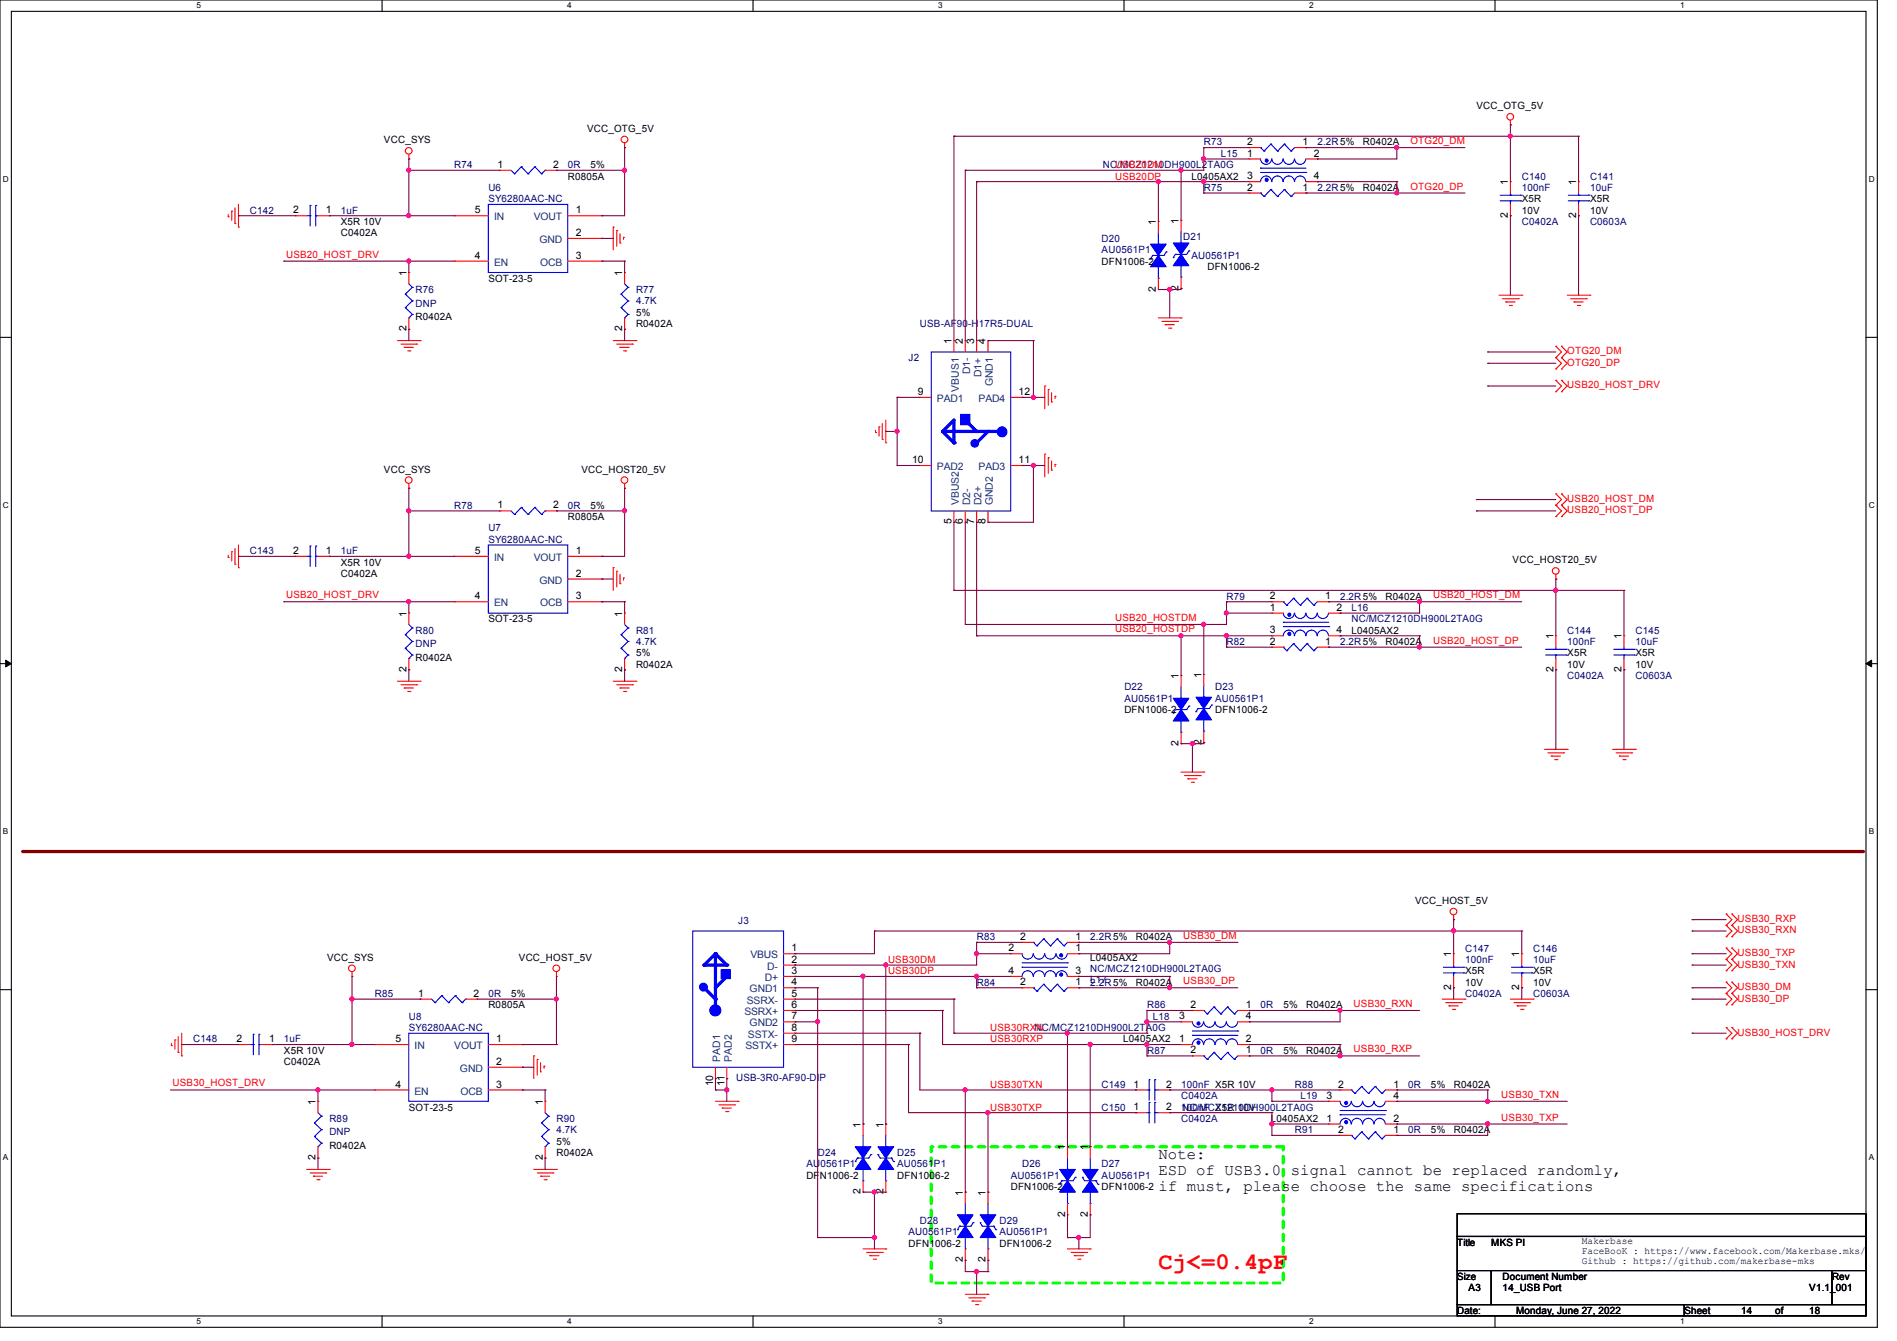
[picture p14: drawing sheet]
<svg xmlns="http://www.w3.org/2000/svg" width="297mm" height="210mm" viewBox="0 0 297 210" stroke-linecap="round" stroke-linejoin="round" font-family="sans-serif">
<defs><g id="words">
<text font-size="3.7" fill="#f00" x="181.4" y="198.8">Cj&lt;=0.4pF</text>
<g font-size="2.5">
<text x="181.4" y="181.5">Note:</text>
<text x="181.4" y="184">ESD of USB3.0 signal cannot be replaced randomly,</text>
<text x="181.4" y="186.4">if must, please choose the same specifications</text>
</g>
<g font-size="1.6">
<text x="231.2" y="17.1">VCC_OTG_5V</text>
<text x="60.1" y="22.4">VCC_SYS</text>
<text x="91.9" y="20.7">VCC_OTG_5V</text>
<text x="195.3" y="22.7">2</text>
<text x="203.9" y="22.7">1</text>
<text x="213.4" y="22.8">R0402A</text>
<text x="77.9" y="26.3">1</text>
<text x="86.6" y="26.3">2</text>
<text x="88.9" y="28.1">R0805A</text>
<text x="92.5" y="26.3">5%</text>
<text x="186.5" y="28.1">L0405AX2</text>
<text x="195.3" y="29.8">2</text>
<text x="195.3" y="24.5">1</text>
<text x="195.3" y="28.1">3</text>
<text x="203.9" y="29.8">1</text>
<text x="205.7" y="24.5">2</text>
<text x="205.7" y="28.1">4</text>
<text x="213.4" y="29.9">R0402A</text>
<text x="236.1" y="29" transform="rotate(-90 236.1 29)">1</text>
<text x="246.8" y="29" transform="rotate(-90 246.8 29)">1</text>
<text x="45.9" y="33.4">2</text>
<text x="51" y="33.4">1</text>
<text x="53.3" y="35.2">X5R 10V</text>
<text x="74.3" y="33.4">5</text>
<text x="90.1" y="33.4">1</text>
<text x="181" y="35.2" transform="rotate(-90 181 35.2)">1</text>
<text x="184.5" y="35" transform="rotate(-90 184.5 35)">1</text>
<text x="236.1" y="34.1" transform="rotate(-90 236.1 34.1)">2</text>
<text x="238.3" y="31.7">X5R</text>
<text x="238.3" y="33.4">10V</text>
<text x="246.8" y="34.1" transform="rotate(-90 246.8 34.1)">2</text>
<text x="248.9" y="31.7">X5R</text>
<text x="248.9" y="33.4">10V</text>
<text x="53.3" y="37">C0402A</text>
<text x="74.3" y="40.5">4</text>
<text x="90.1" y="40.5">3</text>
<text x="90.1" y="37">2</text>
<text x="172.5" y="41.4">DFN1006-2</text>
<text x="63.6" y="43.2" transform="rotate(-90 63.6 43.2)">1</text>
<text x="76.5" y="44.1">SOT-23-5</text>
<text x="97.4" y="43.2" transform="rotate(-90 97.4 43.2)">1</text>
<text x="181" y="45.7" transform="rotate(-90 181 45.7)">2</text>
<text x="184.5" y="45.5" transform="rotate(-90 184.5 45.5)">2</text>
<text x="189" y="42.3">DFN1006-2</text>
<text x="63.6" y="51.9" transform="rotate(-90 63.6 51.9)">2</text>
<text x="65.1" y="50.2">R0402A</text>
<text x="97.4" y="51.9" transform="rotate(-90 97.4 51.9)">2</text>
<text x="99.6" y="51.2">R0402A</text>
<text x="99.6" y="49.4">5%</text>
<text x="149" y="53.9" transform="rotate(-90 149 53.9)">1</text>
<text x="150.7" y="53.9" transform="rotate(-90 150.7 53.9)">2</text>
<text x="152.5" y="53.9" transform="rotate(-90 152.5 53.9)">3</text>
<text x="154.3" y="53.9" transform="rotate(-90 154.3 53.9)">4</text>
<text x="143.7" y="61.8">9</text>
<text x="159.5" y="61.8">12</text>
<text x="60.1" y="74">VCC_SYS</text>
<text x="91" y="74">VCC_HOST20_5V</text>
<text x="142.8" y="72.5">10</text>
<text x="159.5" y="72.5">11</text>
<text x="77.9" y="79.6">1</text>
<text x="86.6" y="79.6">2</text>
<text x="88.9" y="81.4">R0805A</text>
<text x="92.5" y="79.7">5%</text>
<text x="149" y="82.1" transform="rotate(-90 149 82.1)">5</text>
<text x="150.7" y="82.1" transform="rotate(-90 150.7 82.1)">6</text>
<text x="152.5" y="82.1" transform="rotate(-90 152.5 82.1)">7</text>
<text x="154.3" y="82.1" transform="rotate(-90 154.3 82.1)">8</text>
<text x="45.9" y="86.7">2</text>
<text x="51" y="86.7">1</text>
<text x="53.3" y="88.6">X5R 10V</text>
<text x="74.3" y="86.7">5</text>
<text x="90.1" y="86.7">1</text>
<text x="236.8" y="88.2">VCC_HOST20_5V</text>
<text x="53.3" y="90.3">C0402A</text>
<text x="74.3" y="93.9">4</text>
<text x="90.1" y="93.9">3</text>
<text x="90.1" y="90.3">2</text>
<text x="198.8" y="95.6">1</text>
<text x="198.8" y="93.9">2</text>
<text x="207.5" y="93.9">1</text>
<text x="209.3" y="95.6">2</text>
<text x="216.9" y="93.9">R0402A</text>
<text x="63.6" y="96.6" transform="rotate(-90 63.6 96.6)">1</text>
<text x="76.5" y="97.5">SOT-23-5</text>
<text x="97.4" y="96.6" transform="rotate(-90 97.4 96.6)">1</text>
<text x="198.8" y="99.2">3</text>
<text x="198.8" y="101">2</text>
<text x="207.5" y="101">1</text>
<text x="209.3" y="99.2">4</text>
<text x="211.6" y="99.2">L0405AX2</text>
<text x="216.9" y="101">R0402A</text>
<text x="243.2" y="100.1" transform="rotate(-90 243.2 100.1)">1</text>
<text x="253.9" y="100.1" transform="rotate(-90 253.9 100.1)">1</text>
<text x="63.6" y="105.2" transform="rotate(-90 63.6 105.2)">2</text>
<text x="65.1" y="103.5">R0402A</text>
<text x="97.4" y="105.2" transform="rotate(-90 97.4 105.2)">2</text>
<text x="99.6" y="104.6">R0402A</text>
<text x="99.6" y="102.8">5%</text>
<text x="184.5" y="106.3" transform="rotate(-90 184.5 106.3)">1</text>
<text x="188.1" y="106.2" transform="rotate(-90 188.1 106.2)">1</text>
<text x="243.2" y="105.2" transform="rotate(-90 243.2 105.2)">2</text>
<text x="245.4" y="102.8">X5R</text>
<text x="245.4" y="104.6">10V</text>
<text x="253.9" y="105.2" transform="rotate(-90 253.9 105.2)">2</text>
<text x="256" y="102.8">X5R</text>
<text x="256" y="104.6">10V</text>
<text x="176" y="111.7">DFN1006-2</text>
<text x="190.3" y="111.7">DFN1006-2</text>
<text x="184.5" y="116.8" transform="rotate(-90 184.5 116.8)">2</text>
<text x="188.1" y="116.6" transform="rotate(-90 188.1 116.6)">2</text>
<text x="221.5" y="141.6">VCC_HOST_5V</text>
<text x="123.9" y="149">1</text>
<text x="157.9" y="149">2</text>
<text x="159.7" y="147.2">2</text>
<text x="168.4" y="149">1</text>
<text x="168.4" y="147.2">1</text>
<text x="177.8" y="147.2">R0402A</text>
<text x="227.2" y="149.9" transform="rotate(-90 227.2 149.9)">1</text>
<text x="237.9" y="149.9" transform="rotate(-90 237.9 149.9)">1</text>
<text x="51.2" y="150.5">VCC_SYS</text>
<text x="81.2" y="150.5">VCC_HOST_5V</text>
<text x="123.9" y="150.7">2</text>
<text x="123.9" y="152.5">3</text>
<text x="123.9" y="154.3">4</text>
<text x="157.9" y="152.5">4</text>
<text x="159.7" y="154.3">2</text>
<text x="168.4" y="152.5">3</text>
<text x="168.4" y="154.3">1</text>
<text x="170.7" y="150.5">L0405AX2</text>
<text x="177.8" y="154.3">R0402A</text>
<text x="227.2" y="155" transform="rotate(-90 227.2 155)">2</text>
<text x="229.4" y="152.6">X5R</text>
<text x="229.4" y="154.3">10V</text>
<text x="237.9" y="155" transform="rotate(-90 237.9 155)">2</text>
<text x="240" y="152.6">X5R</text>
<text x="240" y="154.3">10V</text>
<text x="65.5" y="156.1">1</text>
<text x="74.1" y="156.1">2</text>
<text x="76.5" y="157.9">R0805A</text>
<text x="80" y="156.1">5%</text>
<text x="123.9" y="156.1">5</text>
<text x="123.9" y="157.9">6</text>
<text x="123.9" y="159.6">7</text>
<text x="123.9" y="161.4">8</text>
<text x="184.6" y="159.6">3</text>
<text x="186.4" y="157.9">2</text>
<text x="195" y="157.9">1</text>
<text x="195" y="159.6">4</text>
<text x="200.9" y="157.9">5%</text>
<text x="204.5" y="157.9">R0402A</text>
<text x="37" y="163.2">2</text>
<text x="42.1" y="163.2">1</text>
<text x="44.5" y="166.8">C0402A</text>
<text x="44.5" y="165">X5R 10V</text>
<text x="61.9" y="163.2">5</text>
<text x="77.7" y="166.8">2</text>
<text x="77.7" y="163.2">1</text>
<text x="123.9" y="163.2">9</text>
<text x="175.9" y="163.2">L0405AX2</text>
<text x="184.6" y="163.2">1</text>
<text x="186.4" y="165">2</text>
<text x="195" y="165">1</text>
<text x="195" y="163.2">2</text>
<text x="200.9" y="165">5%</text>
<text x="204.5" y="165">R0402A</text>
<text x="49.4" y="173" transform="rotate(-90 49.4 173)">1</text>
<text x="61.9" y="170.3">4</text>
<text x="64" y="173.9">SOT-23-5</text>
<text x="77.7" y="170.3">3</text>
<text x="85" y="173" transform="rotate(-90 85 173)">1</text>
<text x="111.6" y="170.1" transform="rotate(-90 111.6 170.1)">10</text>
<text x="113.4" y="170.1" transform="rotate(-90 113.4 170.1)">11</text>
<text x="177.5" y="170.3">1</text>
<text x="177.5" y="173.9">1</text>
<text x="182.6" y="170.3">2</text>
<text x="182.6" y="173.9">2</text>
<text x="207.7" y="172.1">3</text>
<text x="209.5" y="170.3">2</text>
<text x="218.2" y="170.3">1</text>
<text x="218.2" y="172.1">4</text>
<text x="224" y="170.3">5%</text>
<text x="227.6" y="170.3">R0402A</text>
<text x="51.6" y="180">R0402A</text>
<text x="87.1" y="179.2">5%</text>
<text x="134.7" y="176.6" transform="rotate(-90 134.7 176.6)">1</text>
<text x="138.3" y="176.6" transform="rotate(-90 138.3 176.6)">1</text>
<text x="199" y="175.7">L0405AX2</text>
<text x="207.7" y="175.6">1</text>
<text x="209.5" y="177.4">2</text>
<text x="218.2" y="177.4">1</text>
<text x="218.2" y="175.6">2</text>
<text x="224" y="177.5">5%</text>
<text x="227.6" y="177.5">R0402A</text>
<text x="49.4" y="181.7" transform="rotate(-90 49.4 181.7)">2</text>
<text x="85" y="181.7" transform="rotate(-90 85 181.7)">2</text>
<text x="87.1" y="181">R0402A</text>
<text x="126.2" y="184.6">DFN1006-2</text>
<text x="140.5" y="184.6">DFN1006-2</text>
<text x="166.8" y="180.1" transform="rotate(-90 166.8 180.1)">1</text>
<text x="170.3" y="180.1" transform="rotate(-90 170.3 180.1)">1</text>
<text x="134.7" y="187" transform="rotate(-90 134.7 187)">2</text>
<text x="138.3" y="187" transform="rotate(-90 138.3 187)">2</text>
<text x="150.7" y="187.2" transform="rotate(-90 150.7 187.2)">1</text>
<text x="154.3" y="187.2" transform="rotate(-90 154.3 187.2)">1</text>
<text x="158.3" y="186.4">DFN1006-2</text>
<text x="166.8" y="190.6" transform="rotate(-90 166.8 190.6)">2</text>
<text x="170.3" y="190.6" transform="rotate(-90 170.3 190.6)">2</text>
<text x="172.5" y="186.4">DFN1006-2</text>
<text x="142.2" y="195.2">DFN1006-2</text>
<text x="150.7" y="197.7" transform="rotate(-90 150.7 197.7)">2</text>
<text x="154.3" y="197.7" transform="rotate(-90 154.3 197.7)">2</text>
<text x="156.5" y="195.2">DFN1006-2</text>
<text x="228.1" y="195.1">Title</text>
<text x="233.5" y="195.1">MKS PI</text>
<text x="247.7" y="194.9">Makerbase</text>
<text x="247.7" y="196.4">FaceBooK : https://www.facebook.com/Makerbase.mks/</text>
<text x="247.7" y="198">Github : https://github.com/makerbase-mks</text>
<text x="228.1" y="200.4">Size</text>
<text x="229.9" y="202.2">A3</text>
<text x="235.3" y="200.4">Document Number</text>
<text x="235.3" y="202.2">14_USB Port</text>
<text x="283.3" y="202.2">V1.1_001</text>
<text x="286.8" y="200.4">Rev</text>
<text x="228.1" y="205.7">Date:</text>
<text x="237.4" y="205.7">Monday, June 27, 2022</text>
<text x="263.7" y="205.7">Sheet</text>
<text x="272.6" y="205.7">14</text>
<text x="277.9" y="205.7">of</text>
<text x="283.3" y="205.7">18</text>
</g>
<g font-size="1.6" fill="#000080">
<text x="188.5" y="22.8">R73</text>
<text x="206.3" y="22.8">2.2R5%</text>
<text x="71.1" y="26.3">R74</text>
<text x="76.5" y="29.9">U6</text>
<text x="88.9" y="26.3">0R</text>
<text x="172.6" y="26.3">NC/MCZ1210DH900L2TA0G</text>
<text x="188.5" y="29.9">R75</text>
<text x="191.1" y="24.6">L15</text>
<text x="206.3" y="29.9">2.2R5%</text>
<text x="238.3" y="28.1">C140</text>
<text x="238.3" y="29.9">100nF</text>
<text x="248.9" y="28.1">C141</text>
<text x="248.9" y="29.9">10uF</text>
<text x="39.1" y="33.4">C142</text>
<text x="53.3" y="33.4">1uF</text>
<text x="76.5" y="31.7">SY6280AAC-NC</text>
<text x="238.3" y="35.2">C0402A</text>
<text x="248.9" y="35.2">C0603A</text>
<text x="172.5" y="37.9">D20</text>
<text x="172.5" y="39.7">AU0561P1</text>
<text x="185.3" y="37.5">D21</text>
<text x="186.5" y="40.6">AU0561P1</text>
<text x="65.1" y="45.9">R76</text>
<text x="99.6" y="45.9">R77</text>
<text x="99.6" y="47.7">4.7K</text>
<text x="65.1" y="48">DNP</text>
<text x="144" y="51.2">USB-AF90-H17R5-DUAL</text>
<text x="142.2" y="56.6">J2</text>
<text x="71.1" y="79.7">R78</text>
<text x="76.5" y="83.2">U7</text>
<text x="88.9" y="79.7">0R</text>
<text x="39.1" y="86.8">C143</text>
<text x="53.3" y="86.8">1uF</text>
<text x="76.5" y="85">SY6280AAC-NC</text>
<text x="192" y="93.9">R79</text>
<text x="209.8" y="93.9">2.2R5%</text>
<text x="211.6" y="95.7">L16</text>
<text x="65.1" y="99.2">R80</text>
<text x="65.1" y="101.3">DNP</text>
<text x="99.6" y="99.2">R81</text>
<text x="99.6" y="101">4.7K</text>
<text x="192" y="101">R82</text>
<text x="209.8" y="101">2.2R5%</text>
<text x="211.6" y="97.5">NC/MCZ1210DH900L2TA0G</text>
<text x="245.4" y="99.2">C144</text>
<text x="245.4" y="101">100nF</text>
<text x="256" y="99.2">C145</text>
<text x="256" y="101">10uF</text>
<text x="245.4" y="106.3">C0402A</text>
<text x="256" y="106.3">C0603A</text>
<text x="176" y="108.1">D22</text>
<text x="176" y="109.9">AU0561P1</text>
<text x="190.3" y="108.1">D23</text>
<text x="190.3" y="109.9">AU0561P1</text>
<text x="115.6" y="144.7">J3</text>
<text x="152.9" y="147.2">R83</text>
<text x="170.7" y="147.2">2.2R5%</text>
<text x="229.4" y="149">C147</text>
<text x="240" y="149">C146</text>
<text x="152.9" y="154.3">R84</text>
<text x="170.7" y="154">L17</text>
<text x="170.7" y="152.2">NC/MCZ1210DH900L2TA0G</text>
<text x="170.7" y="154.3">2.2R5%</text>
<text x="229.4" y="150.8">100nF</text>
<text x="240" y="150.8">10uF</text>
<text x="58.7" y="156.1">R85</text>
<text x="64" y="159.7">U8</text>
<text x="64" y="161.5">SY6280AAC-NC</text>
<text x="76.5" y="156.1">0R</text>
<text x="162" y="161.5">NC/MCZ1210DH900L2TA0G</text>
<text x="179.6" y="157.9">R86</text>
<text x="180.5" y="159.7">L18</text>
<text x="197.4" y="157.9">0R</text>
<text x="229.4" y="156.1">C0402A</text>
<text x="240" y="156.1">C0603A</text>
<text x="30.2" y="163.2">C148</text>
<text x="44.5" y="163.2">1uF</text>
<text x="179.6" y="165">R87</text>
<text x="197.4" y="165">0R</text>
<text x="115.2" y="169.3">USB-3R0-AF90-DIP</text>
<text x="172.5" y="170.3">C149</text>
<text x="172.5" y="173.9">C150</text>
<text x="184.9" y="170.3">100nF X5R 10V</text>
<text x="184.9" y="172.1">C0402A</text>
<text x="184.9" y="173.9">100nF X5R 10V</text>
<text x="185.1" y="173.9">NC/MCZ1210DH900L2TA0G</text>
<text x="202.7" y="170.3">R88</text>
<text x="203.6" y="172.1">L19</text>
<text x="220.5" y="170.3">0R</text>
<text x="51.6" y="175.7">R89</text>
<text x="51.6" y="177.8">DNP</text>
<text x="87.1" y="175.7">R90</text>
<text x="87.1" y="177.5">4.7K</text>
<text x="184.9" y="175.7">C0402A</text>
<text x="202.7" y="177.5">R91</text>
<text x="220.5" y="177.5">0R</text>
<text x="126.2" y="182.8">AU0561P1</text>
<text x="128" y="181">D24</text>
<text x="140.5" y="181">D25</text>
<text x="140.5" y="182.8">AU0561P1</text>
<text x="158.3" y="184.6">AU0561P1</text>
<text x="160" y="182.8">D26</text>
<text x="172.5" y="182.8">D27</text>
<text x="172.5" y="184.6">AU0561P1</text>
<text x="144" y="191.7">D28</text>
<text x="156.5" y="191.7">D29</text>
<text x="142.2" y="193.5">AU0561P1</text>
<text x="156.5" y="193.5">AU0561P1</text>
</g>
<g font-size="1.6" fill="#f00">
<text x="220.8" y="22.6">OTG20_DM</text>
<text x="174.6" y="28.1">USB20DP</text>
<text x="174.6" y="26.3">USB20DM</text>
<text x="220.8" y="29.7">OTG20_DP</text>
<text x="44.8" y="40.3">USB20_HOST_DRV</text>
<text x="245.4" y="57.3">OTG20_DP</text>
<text x="245.4" y="55.5">OTG20_DM</text>
<text x="245.4" y="60.8">USB20_HOST_DRV</text>
<text x="245.4" y="80.4">USB20_HOST_DP</text>
<text x="245.4" y="78.6">USB20_HOST_DM</text>
<text x="44.8" y="93.7">USB20_HOST_DRV</text>
<text x="224.4" y="93.7">USB20_HOST_DM</text>
<text x="174.6" y="97.2">USB20_HOSTDM</text>
<text x="174.6" y="99">USB20_HOSTDP</text>
<text x="224.4" y="100.8">USB20_HOST_DP</text>
<text x="185.3" y="147">USB30_DM</text>
<text x="272.1" y="149.7">USB30_TXP</text>
<text x="272.1" y="144.4">USB30_RXP</text>
<text x="272.1" y="146.2">USB30_RXN</text>
<text x="139" y="152.6">USB30DP</text>
<text x="139" y="150.8">USB30DM</text>
<text x="185.3" y="154.1">USB30_DP</text>
<text x="272.1" y="155.1">USB30_DM</text>
<text x="272.1" y="151.5">USB30_TXN</text>
<text x="155" y="161.5">USB30RXN</text>
<text x="211.9" y="157.7">USB30_RXN</text>
<text x="272.1" y="156.8">USB30_DP</text>
<text x="155" y="163.2">USB30RXP</text>
<text x="211.9" y="164.8">USB30_RXP</text>
<text x="272.1" y="162.2">USB30_HOST_DRV</text>
<text x="27" y="170.1">USB30_HOST_DRV</text>
<text x="155" y="173.9">USB30TXP</text>
<text x="155" y="170.3">USB30TXN</text>
<text x="235" y="171.9">USB30_TXN</text>
<text x="235" y="175.5">USB30_TXP</text>
</g>
<g font-size="1.6" fill="#004080">
<text x="77.3" y="34.5">IN</text>
<text x="83.6" y="34.5">VOUT</text>
<text x="77.3" y="41.6">EN</text>
<text x="84.5" y="38.1">GND</text>
<text x="84.5" y="41.6">OCB</text>
<text x="151.9" y="58.6" transform="rotate(-90 151.9 58.6)">D1-</text>
<text x="153.7" y="59" transform="rotate(-90 153.7 59)">D1+</text>
<text x="146.7" y="63">PAD1</text>
<text x="150.1" y="61.4" transform="rotate(-90 150.1 61.4)">VBUS1</text>
<text x="153.2" y="63">PAD4</text>
<text x="155.4" y="60.5" transform="rotate(-90 155.4 60.5)">GND1</text>
<text x="146.7" y="73.6">PAD2</text>
<text x="153.2" y="73.6">PAD3</text>
<text x="150.1" y="79.1" transform="rotate(-90 150.1 79.1)">VBUS2</text>
<text x="151.9" y="79.1" transform="rotate(-90 151.9 79.1)">D2-</text>
<text x="153.7" y="79.1" transform="rotate(-90 153.7 79.1)">D2+</text>
<text x="155.4" y="79.1" transform="rotate(-90 155.4 79.1)">GND2</text>
<text x="77.3" y="87.8">IN</text>
<text x="83.6" y="87.8">VOUT</text>
<text x="77.3" y="95">EN</text>
<text x="84.5" y="91.4">GND</text>
<text x="84.5" y="95">OCB</text>
<text x="117.4" y="155.4">GND1</text>
<text x="117.5" y="150.1">VBUS</text>
<text x="119.7" y="153.6">D+</text>
<text x="120.1" y="151.9">D-</text>
<text x="116.6" y="159">SSRX+</text>
<text x="116.9" y="157.2">SSRX-</text>
<text x="117.4" y="160.7">GND2</text>
<text x="64.9" y="164.3">IN</text>
<text x="71.1" y="164.3">VOUT</text>
<text x="72" y="167.9">GND</text>
<text x="112.8" y="166.2" transform="rotate(-90 112.8 166.2)">PAD1</text>
<text x="114.6" y="166.2" transform="rotate(-90 114.6 166.2)">PAD2</text>
<text x="116.7" y="164.3">SSTX+</text>
<text x="117.1" y="162.5">SSTX-</text>
<text x="64.9" y="171.4">EN</text>
<text x="72.1" y="171.4">OCB</text>
</g>
<g font-size="1.3">
<text x="30.8" y="1.3">5</text>
<text x="88.8" y="1.3">4</text>
<text x="146.9" y="1.3">3</text>
<text x="205" y="1.3">2</text>
<text x="263.1" y="1.3">1</text>
<text x=".5" y="28.4">D</text>
<text x="292.6" y="28.4">D</text>
<text x=".5" y="79.5">C</text>
<text x="292.6" y="79.5">C</text>
<text x=".5" y="130.6">B</text>
<text x="292.6" y="130.6">B</text>
<text x=".5" y="181.7">A</text>
<text x="292.6" y="181.7">A</text>
<text x="30.8" y="207.4">5</text>
<text x="88.8" y="207.4">4</text>
<text x="146.9" y="207.4">3</text>
<text x="205" y="207.4">2</text>
<text x="263.1" y="207.4">1</text>
</g>
</g></defs>
<path d="M0 0h293.9v207.9h-293.9zM1.8 1.8h290.3v204.3h-290.3z" fill="none" stroke="#000" stroke-width=".17"/>
<g fill="#fff">
<path d="M30.8 .2h.7v1.4h-.7z"/>
<path d="M30.8 206.2h.7v1.4h-.7z"/>
</g>
<path d="M59.8 0v1.8M59.8 206.1v1.8" fill="none" stroke="#000" stroke-width=".17"/>
<g fill="#fff">
<path d="M88.8 .2h.7v1.4h-.7z"/>
<path d="M88.8 206.2h.7v1.4h-.7z"/>
</g>
<path d="M117.9 0v1.8M117.9 206.1v1.8" fill="none" stroke="#000" stroke-width=".17"/>
<g fill="#fff">
<path d="M146.9 .2h.7v1.4h-.7z"/>
<path d="M146.9 206.2h.7v1.4h-.7z"/>
</g>
<path d="M176 0v1.8M176 206.1v1.8" fill="none" stroke="#000" stroke-width=".17"/>
<g fill="#fff">
<path d="M205 .2h.7v1.4h-.7z"/>
<path d="M205 206.2h.7v1.4h-.7z"/>
</g>
<path d="M234.1 0v1.8M234.1 206.1v1.8" fill="none" stroke="#000" stroke-width=".17"/>
<g fill="#fff">
<path d="M263.1 .2h.6v1.4h-.6z"/>
<path d="M263.1 206.2h.6v1.4h-.6z"/>
<path d="M.5 27.3h.9v1.4h-.9z"/>
<path d="M292.6 27.3h.9v1.4h-.9z"/>
<path d="M.5 78.4h.9v1.4h-.9z"/>
<path d="M292.6 78.4h.9v1.4h-.9z"/>
</g>
<path d="M0 52.8h1.8M292.1 52.8h1.8" fill="none" stroke="#000" stroke-width=".17"/>
<g fill="#fff">
<path d="M.5 129.5h.8v1.4h-.8z"/>
<path d="M292.6 129.5h.8v1.4h-.8z"/>
</g>
<path d="M0 103.9h1.8M292.1 103.9h1.8" fill="none" stroke="#000" stroke-width=".17"/>
<path d="M.9 103.4l.9 .5-.9 .5zM292.1 103.9l.9-.5v1z" fill="#000" stroke="#000" stroke-width=".16"/>
<g fill="#fff">
<path d="M.5 180.5h.8v1.4h-.8z"/>
<path d="M292.6 180.5h.8v1.4h-.8z"/>
</g>
<path d="M0 155h1.8M292.1 155h1.8" fill="none" stroke="#000" stroke-width=".17"/>
<path d="M3.6 133.3h288" fill="none" stroke="#800000" stroke-width=".51"/>
<circle cx="291.6" cy="133.3" r=".25" fill="#800000"/>
<path d="M145.8 179.6h55.1v21.3h-55.1z" fill="none" stroke="#0f0" stroke-width=".51" stroke-dasharray="1 1"/>
<g fill="none" stroke="#f00" stroke-width=".17">
<path d="M236.5 19.6h.1M236.5 18.8v.8M35.7 34h.1M35.7 33.6v.4M36.3 33.1h.1M36.3 33.1v1.4M36.8 35h.1M36.8 32.6v2.4M37.3 35.6h.1M37.3 32v3.6M46.2 33.8h.1M46.2 33.8h1.8"/>
<path d="M49.8 33.8h1.8M51.6 33.8h.1M64 24.9h.1M64 24.2v.7M71.1 33.8h.1M71.1 33.8h5.4M78.2 26.7h.1M78.2 26.7h1.8M85.3 26.7h1.8M87.1 26.7h.1M88.9 33.8h5.3M88.9 37.3h5.3"/>
<path d="M94.2 37.3h.1M94.2 33.8h.1M96 35.6h.1M96 35.6v3.5M96.6 36.1h.1M96.6 36.1v2.5M97.1 38.1h.1M97.1 36.6v1.5M97.6 37.2h.1M97.6 37.2v.3M97.8 23.1h.1M97.8 22.4v.7"/>
<path d="M181.4 34.7h.1M181.4 34.7v1.7M184.9 34.5h.1M184.9 34.5v1.8M195.6 30.2h.1M195.6 24.9h.1M195.6 28.4h.1M195.6 23.1h.1M195.6 30.2h1.8M195.6 24.9h1.8M195.6 28.4h1.8M195.6 23.1h1.8"/>
<path d="M202.7 30.2h1.8M202.7 23.1h1.8M204.5 30.2h.1M204.5 23.1h.1M204.5 24.9h1.7M204.5 28.4h1.7M206.2 24.9h.1M206.2 28.4h.1M236.5 28.4h.1M236.5 33.8h.1M236.5 28.4v1.8M236.5 32v1.8"/>
<path d="M247.1 28.4h.1M247.1 33.8h.1M247.1 28.4v1.8M247.1 32v1.8M62.2 53.3h3.6M62.8 53.9h2.4M63.3 54.4h.1M63.3 54.4h1.4M63.8 54.9h.4M64 42.7h.1M64 51.6h.1M64 42.7v1.7"/>
<path d="M64 49.8v1.8M64.2 54.9h.1M65.2 53.9h.1M65.8 53.3h.1M71.1 40.9h.1M71.1 40.9h5.4M88.9 40.9h5.3M94.2 40.9h.1M96 53.3h3.6M96.6 53.9h2.4M97.1 54.4h.1M97.1 54.4h1.4"/>
<path d="M97.6 54.9h.4M98 54.9h.1M99 53.9h.1M99.6 53.3h.1M181.4 45.3h.1M181.4 49.8h3.5M181.4 43.6v1.7M181.9 50.3h2.5M182.4 50.8h.1M182.4 50.8h1.5M183 51.4h.3M183.3 51.4h.1"/>
<path d="M184.4 50.3h.1M184.9 49.8h.1M184.9 45.2h.1M184.9 43.4v1.8M234.7 46.2h3.6M235.2 46.8h2.5M235.8 47.3h.1M235.8 47.3h1.4M236.3 47.8h.3M236.6 47.8h.1M237.7 46.8h.1M238.3 46.2h.1"/>
<path d="M243.6 57.8h.1M243.6 56h.1M243.6 54.2h.1M243.6 59.6h.1M243.6 56l.9 .9-.9 .9M243.6 54.2l.9 .9-.9 .9M243.6 59.6l.9 .9-.9 .8M244.5 57.8h.1M244.5 56h.1M244.5 54.2h.1M244.5 59.6h.1M244.5 56l.9 .9-.9 .9"/>
<path d="M244.5 54.2l.9 .9-.9 .9M244.5 59.6l.9 .9-.9 .8M245.4 46.2h3.5M245.9 46.8h2.5M246.4 47.3h.1M246.4 47.3h1.5M247 47.8h.3M247.3 47.8h.1M248.4 46.8h.1M248.9 46.2h.1M64 76.5h.1M64 75.7v.8"/>
<path d="M97.8 76.5h.1M97.8 75.7v.8M137.1 67.7h.1M137.1 67.4v.3M137.6 66.8h.1M137.6 66.8v1.5M138.1 68.8h.1M138.1 66.3v2.5M138.7 69.3h.1M138.7 65.8v3.5M163.6 60.5h.1M163.6 71.1h.1"/>
<path d="M163.6 60.5v3.5M163.6 71.1v3.6M164.1 61h.1M164.1 71.7h.1M164.1 61v2.5M164.1 71.7v2.4M164.6 62.9h.1M164.6 73.6h.1M164.6 61.5v1.4M164.6 72.2v1.4M165.2 62.1h.1M165.2 72.7h.1"/>
<path d="M165.2 62.1v.3M165.2 72.7v.4M243.6 61.3h.1M243.6 79.1h.1M243.6 77.3h.1M243.6 79.1l.9 .9-.9 .9M243.6 77.3l.9 .9-.9 .9M244.5 61.3h.1M244.5 79.1h.1M244.5 77.3h.1M244.5 79.1l.9 .9-.9 .9M244.5 77.3l.9 .9-.9 .9"/>
<path d="M35.7 87.3h.1M35.7 87v.3M36.3 86.4h.1M36.3 86.4v1.4M36.8 88.3h.1M36.8 85.9v2.4M37.3 88.9h.1M37.3 85.3v3.6M46.2 87.1h.1M46.2 87.1h1.8M49.8 87.1h1.8M51.6 87.1h.1"/>
<path d="M64 96h.1M64 96v1.8M71.1 94.2h.1M71.1 87.1h.1M71.1 87.1h5.4M71.1 94.2h5.4M78.2 80h.1M78.2 80h1.8M85.3 80h1.8M87.1 80h.1M88.9 87.1h5.3M88.9 94.2h5.3"/>
<path d="M88.9 90.7h5.3M94.2 94.2h.1M94.2 90.7h.1M94.2 87.1h.1M96 88.9h.1M96 88.9v3.6M96.6 89.5h.1M96.6 89.5v2.4M97.1 91.4h.1M97.1 90v1.4M97.6 90.5h.1M97.6 90.5v.3"/>
<path d="M97.8 96h.1M97.8 96v1.8M199.1 96h.1M199.1 99.6h.1M199.1 94.2h.1M199.1 96h1.8M199.1 99.6h1.8M199.1 94.2h1.8M206.2 94.2h1.8M208 94.2h.1M208 96h1.8M208 99.6h1.8"/>
<path d="M209.8 96h.1M209.8 99.6h.1M243.6 90.7h.1M243.6 80.9h.1M243.6 99.6h.1M243.6 90v.7M243.6 99.6v1.7M244.5 80.9h.1M254.3 99.6h.1M254.3 99.6v1.7M62.2 106.7h3.6M62.8 107.2h2.4"/>
<path d="M63.3 107.7h.1M63.3 107.7h1.4M63.8 108.3h.4M64 104.9h.1M64 103.1v1.8M64.2 108.3h.1M65.2 107.2h.1M65.8 106.7h.1M96 106.7h3.6M96.6 107.2h2.4M97.1 107.7h.1M97.1 107.7h1.4"/>
<path d="M97.6 108.3h.4M97.8 104.9h.1M97.8 103.1v1.8M98 108.3h.1M99 107.2h.1M99.6 106.7h.1M184.9 105.8h.1M184.9 116.5h.1M184.9 105.8v1.8M184.9 114.7v1.8M188.5 105.6h.1M188.5 116.3h.1"/>
<path d="M188.5 105.6v1.8M188.5 114.5v1.8M199.1 101.3h.1M199.1 101.3h1.8M206.2 101.3h1.8M208 101.3h.1M241.8 117.3h3.6M242.4 117.9h2.4M242.9 118.4h.1M242.9 118.4h1.4M243.4 119h.4M243.6 104.9h.1"/>
<path d="M243.6 103.1v1.8M243.8 119h.1M244.8 117.9h.1M245.4 117.3h.1M252.5 117.3h3.5M253 117.9h2.5M253.5 118.4h.1M253.5 118.4h1.5M254.1 119h.3M254.3 104.9h.1M254.3 103.1v1.8M254.4 119h.1"/>
<path d="M255.5 117.9h.1M256 117.3h.1M184.9 120.9h3.6M185.5 121.5h2.4M186 122h.1M186 122h1.4M186.5 122.5h.4M186.9 122.5h.1M187.9 121.5h.1M188.5 120.9h.1M55.1 152.9h.1M55.1 152.2v.7"/>
<path d="M65.8 156.5h.1M65.8 156.5h1.8M72.9 156.5h1.8M74.7 156.5h.1M87.1 152.9h.1M87.1 152.2v.7M158.2 149.4h.1M158.2 152.9h.1M158.2 149.4h1.8M158.2 152.9h1.8M160 154.7h.1M160 147.6h.1"/>
<path d="M160 154.7h1.8M160 147.6h1.8M167.1 149.4h1.8M167.1 152.9h1.8M167.1 154.7h1.8M167.1 147.6h1.8M168.9 149.4h.1M168.9 152.9h.1M168.9 154.7h.1M168.9 147.6h.1M186.7 158.2h.1M186.7 158.2h1.8"/>
<path d="M193.8 158.2h1.8M195.6 158.2h.1M225.8 156.5h3.6M226.4 157h2.4M226.9 157.5h.1M226.9 157.5h1.4M227.4 158.1h.4M227.6 144h.1M227.6 149.4h.1M227.6 154.7h.1M227.6 143.3v.7M227.6 149.4v1.7"/>
<path d="M227.6 152.9v1.8M227.8 158.1h.1M228.8 157h.1M229.4 156.5h.1M236.5 156.5h3.5M237 157h2.5M237.5 157.5h.1M237.5 157.5h1.5M238.1 158.1h.3M238.3 149.4h.1M238.3 154.7h.1M238.3 149.4v1.7"/>
<path d="M238.3 152.9v1.8M238.4 158.1h.1M239.5 157h.1M240 156.5h.1M270.3 157.4h.1M270.3 155.6h.1M270.3 153.8h.1M270.3 150.2h.1M270.3 148.5h.1M270.3 144.9h.1M270.3 143.1h.1M270.3 146.7h.1"/>
<path d="M270.3 152h.1M270.3 155.6l.8 .9-.8 .9M270.3 153.8l.8 .9-.8 .9M270.3 148.5l.8 .9-.8 .8M270.3 143.1l.8 .9-.8 .9M270.3 144.9l.8 .9-.8 .9M270.3 150.2l.8 .9-.8 .9M271.1 157.4h.1M271.1 155.6h.1M271.1 153.8h.1M271.1 150.2h.1M271.1 148.5h.1"/>
<path d="M271.1 144.9h.1M271.1 143.1h.1M271.1 146.7h.1M271.1 152h.1M271.1 155.6l.9 .9-.9 .9M271.1 153.8l.9 .9-.9 .9M271.1 148.5l.9 .9-.9 .8M271.1 143.1l.9 .9-.9 .9M271.1 144.9l.9 .9-.9 .9M271.1 150.2l.9 .9-.9 .9M26.8 163.7h.1M26.8 163.4v.3"/>
<path d="M27.4 162.9h.1M27.4 162.9v1.4M27.9 164.8h.1M27.9 162.3v2.5M28.4 165.4h.1M28.4 161.8v3.6M49.8 172.5h.1M49.8 172.5v1.7M49.8 179.6v1.8M58.7 170.7h.1M58.7 163.6h.1M58.7 170.7h5.3"/>
<path d="M58.7 163.6h5.3M76.5 170.7h5.3M76.5 163.6h5.3M76.5 167.1h5.3M81.8 170.7h.1M81.8 167.1h.1M81.8 163.6h.1M83.6 165.4h.1M83.6 165.4v3.5M84.1 165.9h.1M84.1 165.9v2.5M84.6 167.9h.1"/>
<path d="M84.6 166.4v1.5M85.2 167h.1M85.2 167v.3M85.3 172.5h.1M85.3 172.5v1.7M85.3 179.6v1.8M112 172.5h3.6M112.6 173h2.4M113.1 173.5h.1M113.1 173.5h1.4M113.6 174.1h.4M114 174.1h.1"/>
<path d="M115 173h.1M115.6 172.5h.1M135.1 176h.1M135.1 176v1.8M138.7 176h.1M138.7 176v1.8M167.1 179.6h.1M167.1 179.6v1.8M170.7 179.6h.1M170.7 179.6v1.8M177.8 170.7h.1M177.8 174.2h.1"/>
<path d="M177.8 170.7h1.8M177.8 174.2h1.8M181.4 170.7h1.7M181.4 174.2h1.7M183.1 170.7h.1M183.1 174.2h.1M184.9 163.6h.1M184.9 160h.1M184.9 163.6h1.8M184.9 160h1.8M186.7 165.4h.1M186.7 165.4h1.8"/>
<path d="M193.8 165.4h1.8M193.8 163.6h1.8M193.8 160h1.8M195.6 165.4h.1M195.6 163.6h.1M195.6 160h.1M209.8 177.8h.1M209.8 170.7h.1M209.8 170.7h1.8M209.8 177.8h1.8M216.9 170.7h1.8M216.9 177.8h1.8"/>
<path d="M218.7 177.8h.1M218.7 170.7h.1M270.3 162.7h.1M270.3 160.9h.1M270.3 160.9l.8 .9-.8 .9M271.1 162.7h.1M271.1 160.9h.1M271.1 160.9l.9 .9-.9 .9M48 183.1h3.6M48.6 183.7h2.4M49.1 184.2h.1M49.1 184.2h1.4"/>
<path d="M49.6 184.7h.4M49.8 181.4h.1M50 184.7h.1M51 183.7h.1M51.6 183.1h.1M83.6 183.1h3.5M84.1 183.7h2.5M84.6 184.2h.1M84.6 184.2h1.5M85.2 184.7h.3M85.3 181.4h.1M85.5 184.7h.1"/>
<path d="M86.6 183.7h.1M87.1 183.1h.1M135.1 186.7h.1M135.1 195.6h3.6M135.1 184.9v1.8M135.7 196.1h2.4M136.2 196.6h.1M136.2 196.6h1.4M136.7 197.2h.4M137.1 197.2h.1M138.1 196.1h.1M138.7 195.6h.1"/>
<path d="M138.7 186.7h.1M138.7 184.9v1.8M151.1 186.7h.1M151.1 197.4h.1M151.1 186.7v1.8M151.1 195.6v1.8M154.7 186.7h.1M154.7 197.4h.1M154.7 186.7v1.8M154.7 195.6v1.8M167.1 190.2h.1M167.1 195.6h3.6"/>
<path d="M167.1 188.5v1.7M167.7 196.1h2.4M168.2 196.6h.1M168.2 196.6h1.4M168.7 197.2h.4M169.1 197.2h.1M170.1 196.1h.1M170.7 195.6h.1M170.7 190.2h.1M170.7 188.5v1.7M151.1 202.7h3.6M151.7 203.2h2.4"/>
<path d="M152.2 203.8h.1M152.2 203.8h1.4M152.7 204.3h.4M153.1 204.3h.1M154.1 203.2h.1M154.7 202.7h.1"/>
<circle cx="236.5" cy="18.3" r=".52"/>
<circle cx="64" cy="23.6" r=".52"/>
<circle cx="97.8" cy="21.8" r=".52"/>
<circle cx="64" cy="75.2" r=".52"/>
<circle cx="97.8" cy="75.2" r=".52"/>
<circle cx="243.6" cy="89.4" r=".52"/>
<circle cx="55.1" cy="151.6" r=".52"/>
<circle cx="87.1" cy="151.6" r=".52"/>
<circle cx="227.6" cy="142.7" r=".52"/>
</g>
<path d="M228.1 190.1h64v3.5h-64zM228.1 193.6h64v5.4h-64zM228.1 199h5.4v5.3h-5.4zM233.5 199h53.3v5.3h-53.3zM286.8 199h5.3v5.3h-5.3zM228.1 204.3h35.6v1.8h-35.6zM263.7 204.3h28.4v1.8h-28.4z" fill="none" stroke="#000" stroke-width=".17"/>
<g fill="none" stroke="#00f" stroke-width=".17">
<path d="M48 33.8h.6M48.6 32.2h.1M48.6 33.8h.1M48.6 32.2v3.2M49.4 33.8h.1M49.4 32.2h.1M49.4 33.8h.4M49.4 32.2v3.2M76.5 32h12.4v10.7h-12.4zM80 26.7l.6 .5M80.6 27.2h.1M81.6 26.1h.1"/>
<path d="M81.6 26.1l-1 1.1M81.6 26.1l1.1 1.1M82.7 27.2h.1M83.7 26.1h.1M83.7 26.1l-1 1.1M83.7 26.1l1.1 1.1M84.8 27.2h.1M85.3 26.7h.1M85.3 26.7l-.5 .5M181.4 38.2h.1M181.4 36.4v1.8M182.6 39.5h.1"/>
<path d="M182.6 39.5l-.4 .5h-1.7M184 39.8h.1M184 39.8l-.3 .5M184.9 38.1h.1M184.9 36.3v1.8M186.1 39.3h.1M186.1 39.3l-.3 .5h-1.8M197.4 30.2h.1M197.4 28.4a.87 .87 0 0 1 .8-.8 .87 .87 0 0 1 .9 .8M197.4 24.9a.87 .87 0 0 0 .8 .8 .87 .87 0 0 0 .9-.8M197.4 26.3h.1M197.4 23.1h.1"/>
<path d="M197.4 30.2l.5 .6M197.4 27h7.1M197.4 26.3h7.1M197.4 23.1l.5 .6M197.9 30.8h.1M197.9 23.7h.1M199 29.7h.1M199 22.6h.1M199 29.7l1 1.1M199 29.7l-1.1 1.1M199 22.6l1 1.1M199 22.6l-1.1 1.1"/>
<path d="M199.1 28.4a.87 .87 0 0 1 .9-.8 .87 .87 0 0 1 .9 .8M199.1 24.9a.87 .87 0 0 0 .9 .8 .87 .87 0 0 0 .9-.8M200 30.8h.1M200 23.7h.1M200.9 28.4a.87 .87 0 0 1 .9-.8 .87 .87 0 0 1 .8 .8M200.9 24.9a.87 .87 0 0 0 .9 .8 .87 .87 0 0 0 .8-.8M201.1 29.7h.1M201.1 22.6h.1M201.1 29.7l1 1.1M201.1 29.7l-1.1 1.1M201.1 22.6l1 1.1M201.1 22.6l-1.1 1.1"/>
<path d="M202.1 30.8h.1M202.1 23.7h.1M202.7 28.4a.87 .87 0 0 1 .9-.8 .87 .87 0 0 1 .8 .8M202.7 24.9a.87 .87 0 0 0 .9 .8 .87 .87 0 0 0 .8-.8M202.7 30.2l-.6 .6M202.7 23.1l-.6 .6M204.5 27h.1M234.9 31.5h3.2M234.9 30.6h3.2M236.5 30.6h.1M236.5 31.5h.1M236.5 30.2v.4"/>
<path d="M236.5 31.5v.5M238.1 31.5h.1M238.1 30.6h.1M245.5 31.5h3.3M245.5 30.6h3.3M247.1 30.6h.1M247.1 31.5h.1M247.1 30.2v.4M247.1 31.5v.5M248.8 31.5h.1M248.8 30.6h.1M63.5 46.1h.1"/>
<path d="M63.5 48.2h.1M63.5 46.1l1.1 1M63.5 48.2l1.1 1M64 49.8h.1M64 44.4l.6 .6M64.6 45h.1M64.6 47.1h.1M64.6 49.2h.1M64.6 45l-1.1 1.1M64.6 47.1l-1.1 1.1M64.6 49.2l-.6 .6M180.1 40.6h.1"/>
<path d="M180.5 40h.1M180.5 40l-.4 .6M181.4 43.6h.1M181.4 41.8v1.8M183.7 40.3h.1M184.9 43.4h.1M184.9 41.6v1.8M81.6 79.5h.1M81.6 79.5l-1 1.1M81.6 79.5l1.1 1.1M83.7 79.5h.1M83.7 79.5l-1 1.1"/>
<path d="M83.7 79.5l1.1 1.1M48 87.1h.6M48.6 85.5h.1M48.6 87.1h.1M48.6 85.5v3.2M49.4 87.1h.1M49.4 85.5h.1M49.4 85.5v3.2M49.4 87.1h.4M63.5 99.4h.1M63.5 99.4l1.1 1.1M64 97.8l.6 .5"/>
<path d="M64.6 98.3h.1M64.6 98.3l-1.1 1.1M76.5 85.3h12.4v10.7h-12.4zM80 80l.6 .6M80.6 80.6h.1M82.7 80.6h.1M84.8 80.6h.1M85.3 80h.1M85.3 80l-.5 .6M97.2 99.4h.1M97.2 99.4l1.1 1.1M97.8 97.8l.5 .5"/>
<path d="M98.3 98.3h.1M98.3 98.3l-1.1 1.1M200.9 99.6a.87 .87 0 0 1 .9-.9 .87 .87 0 0 1 .8 .9M200.9 96a.87 .87 0 0 0 .9 .9 .87 .87 0 0 0 .8-.9M200.9 97.5h.1M200.9 94.2h.1M200.9 98.1h7.1M200.9 97.5h7.1M200.9 94.2l.6 .6M201.5 94.8h.1M202.5 93.7h.1M202.5 93.7l1.1 1.1"/>
<path d="M202.5 93.7l-1 1.1M202.7 99.6a.87 .87 0 0 1 .9-.9 .87 .87 0 0 1 .8 .9M202.7 96a.87 .87 0 0 0 .9 .9 .87 .87 0 0 0 .8-.9M203.6 94.8h.1M204.5 99.6a.87 .87 0 0 1 .8-.9 .87 .87 0 0 1 .9 .9M204.5 96a.87 .87 0 0 0 .8 .9 .87 .87 0 0 0 .9-.9M204.6 93.7h.1M204.6 93.7l1.1 1.1M204.6 93.7l-1 1.1M205.7 94.8h.1M206.2 99.6a.87 .87 0 0 1 .9-.9 .87 .87 0 0 1 .9 .9M206.2 96a.87 .87 0 0 0 .9 .9 .87 .87 0 0 0 .9-.9"/>
<path d="M206.2 94.2l-.5 .6M208 98.1h.1M63.5 101.5h.1M63.5 101.5l1.1 1.1M64 103.1h.1M64.6 100.5h.1M64.6 102.6h.1M64.6 100.5l-1.1 1M64.6 102.6l-.6 .5M97.2 101.5h.1M97.2 101.5l1.1 1.1M97.8 103.1h.1"/>
<path d="M98.3 100.5h.1M98.3 102.6h.1M98.3 100.5l-1.1 1M98.3 102.6l-.5 .5M183.7 111.7h.1M184 111.1h.1M184 111.1l-.3 .6M184.9 109.3h.1M184.9 114.7h.1M184.9 107.6v1.7M184.9 112.9v1.8M186.1 110.6h.1"/>
<path d="M186.1 110.6l-.3 .5h-1.8M187.2 111.5h.1M187.6 111h.1M187.6 111l-.4 .5M188.5 109.2h.1M188.5 114.5h.1M188.5 107.4v1.8M188.5 112.7v1.8M189.7 110.4h.1M189.7 110.4l-.3 .6h-1.8M200.9 101.3h.1M200.9 101.3l.6 .6"/>
<path d="M201.5 101.9h.1M202.5 100.8h.1M202.5 100.8l1.1 1.1M202.5 100.8l-1 1.1M203.6 101.9h.1M204.6 100.8h.1M204.6 100.8l1.1 1.1M204.6 100.8l-1 1.1M205.7 101.9h.1M206.2 101.3l-.5 .6M242 102.6h3.2M242 101.7h3.2"/>
<path d="M243.6 101.7h.1M243.6 102.6h.1M243.6 101.3v.4M243.6 102.6v.5M245.2 102.6h.1M245.2 101.7h.1M252.6 102.6h3.3M252.6 101.7h3.3M254.3 101.7h.1M254.3 102.6h.1M254.3 101.3v.4M254.3 102.6v.5"/>
<path d="M255.9 102.6h.1M255.9 101.7h.1M67.6 156.5l.5 .5M68.1 157h.1M69.2 155.9h.1M69.2 155.9l-1.1 1.1M69.2 155.9l1 1.1M70.2 157h.1M71.3 155.9h.1M71.3 155.9l-1.1 1.1M71.3 155.9l1 1.1M72.3 157h.1"/>
<path d="M72.9 156.5h.1M72.9 156.5l-.6 .5M160 152.9a.87 .87 0 0 1 .9-.9 .87 .87 0 0 1 .9 .9M160 149.4a.87 .87 0 0 0 .9 .8 .87 .87 0 0 0 .9-.8M160 151.5h.1M160 151.5h7.1M160 150.8h7.1M161.8 152.9a.87 .87 0 0 1 .9-.9 .87 .87 0 0 1 .8 .9M161.8 149.4a.87 .87 0 0 0 .9 .8 .87 .87 0 0 0 .8-.8M161.8 154.7h.1M161.8 147.6h.1M161.8 154.7l.5 .5"/>
<path d="M161.8 147.6l.5 .5M162.3 155.2h.1M162.3 148.1h.1M163.4 154.1h.1M163.4 147h.1M163.4 154.1l1.1 1.1M163.4 154.1l-1.1 1.1M163.4 147l1.1 1.1M163.4 147l-1.1 1.1M163.6 152.9a.87 .87 0 0 1 .8-.9 .87 .87 0 0 1 .9 .9M163.6 149.4a.87 .87 0 0 0 .8 .8 .87 .87 0 0 0 .9-.8M164.5 155.2h.1"/>
<path d="M164.5 148.1h.1M165.4 152.9a.87 .87 0 0 1 .8-.9 .87 .87 0 0 1 .9 .9M165.4 149.4a.87 .87 0 0 0 .8 .8 .87 .87 0 0 0 .9-.8M165.5 154.1h.1M165.5 147h.1M165.5 154.1l1.1 1.1M165.5 154.1l-1 1.1M165.5 147l1.1 1.1M165.5 147l-1 1.1M166.6 155.2h.1M166.6 148.1h.1M167.1 150.8h.1"/>
<path d="M167.1 154.7l-.5 .5M167.1 147.6l-.5 .5M188.5 158.2h.1M188.5 158.2l.5 .6M189 158.8h.1M190.1 157.7h.1M190.1 157.7l1 1.1M190.1 157.7l-1.1 1.1M191.1 158.8h.1M192.2 157.7h.1M192.2 157.7l1.1 1.1M192.2 157.7l-1.1 1.1"/>
<path d="M193.3 158.8h.1M193.8 158.2l-.5 .6M226 151.5h3.2M226 152.4h3.2M227.6 151.5h.1M227.6 152.4h.1M227.6 151.1v.4M227.6 152.4v.5M229.2 152.4h.1M229.2 151.5h.1M236.6 151.5h3.3M236.6 152.4h3.3"/>
<path d="M238.3 151.5h.1M238.3 152.4h.1M238.3 151.1v.4M238.3 152.4v.5M239.9 152.4h.1M239.9 151.5h.1M49.2 175.9h.1M49.2 178h.1M49.2 175.9l1.1 1M49.2 178l1.1 1M49.8 179.6h.1M49.8 174.2l.5 .6"/>
<path d="M50.3 174.8h.1M50.3 176.9h.1M50.3 179h.1M50.3 174.8l-1.1 1.1M50.3 176.9l-1.1 1.1M50.3 179l-.5 .6M64 161.8h12.5v10.7h-12.5zM84.8 175.9h.1M84.8 178h.1M84.8 175.9l1.1 1M84.8 178l1.1 1M85.3 179.6h.1"/>
<path d="M85.3 174.2l.6 .6M85.9 174.8h.1M85.9 176.9h.1M85.9 179h.1M85.9 174.8l-1.1 1.1M85.9 176.9l-1.1 1.1M85.9 179l-.6 .6M135.1 179.6h.1M135.1 177.8v1.8M138.7 179.6h.1M138.7 177.8v1.8M179.6 170.7h.3"/>
<path d="M179.6 174.2h.3M179.9 170.7h.1M179.9 169.1h.1M179.9 174.2h.1M179.9 172.6h.1M179.9 169.1v3.2M179.9 172.6v3.3M180.8 169.1h.1M180.8 170.7h.1M180.8 172.6h.1M180.8 174.2h.1M180.8 170.7h.6"/>
<path d="M180.8 169.1v3.2M180.8 172.6v3.3M180.8 174.2h.6M186.7 160a.87 .87 0 0 0 .9 .9 .87 .87 0 0 0 .8-.9M186.7 163.6a.87 .87 0 0 1 .9-.9 .87 .87 0 0 1 .8 .9M186.7 162.1h.1M186.7 161.5h7.1M186.7 162.1h7.1M188.5 165.4h.1M188.5 160a.87 .87 0 0 0 .8 .9 .87 .87 0 0 0 .9-.9M188.5 163.6a.87 .87 0 0 1 .8-.9 .87 .87 0 0 1 .9 .9M188.5 165.4l.5 .5"/>
<path d="M189 165.9h.1M190.1 164.8h.1M190.1 164.8l1 1.1M190.1 164.8l-1.1 1.1M190.2 160a.87 .87 0 0 0 .9 .9 .87 .87 0 0 0 .9-.9M190.2 163.6a.87 .87 0 0 1 .9-.9 .87 .87 0 0 1 .9 .9M191.1 165.9h.1M192 160a.87 .87 0 0 0 .9 .9 .87 .87 0 0 0 .9-.9M192 163.6a.87 .87 0 0 1 .9-.9 .87 .87 0 0 1 .9 .9M192.2 164.8h.1M192.2 164.8l1.1 1.1M192.2 164.8l-1.1 1.1"/>
<path d="M193.3 165.9h.1M193.8 161.5h.1M193.8 165.4l-.5 .5M211.6 177.8h.1M211.6 170.7h.1M211.6 177.8l.5 .6M211.6 170.7l.5 .5M212.1 178.4h.1M212.1 171.2h.1M213.2 177.2h.1M213.2 170.1h.1M213.2 177.2l1 1.2"/>
<path d="M213.2 177.2l-1.1 1.2M213.2 170.1l1 1.1M213.2 170.1l-1.1 1.1M214.2 178.4h.1M214.2 171.2h.1M215.3 177.2h.1M215.3 170.1h.1M215.3 177.2l1.1 1.2M215.3 177.2l-1.1 1.2M215.3 170.1l1.1 1.1M215.3 170.1l-1.1 1.1M216.4 178.4h.1"/>
<path d="M216.4 171.2h.1M216.9 177.8l-.5 .6M216.9 170.7l-.5 .5M133.9 181.9h.1M134.2 181.4h.1M134.2 181.4l-.3 .5M135.1 184.9h.1M135.1 183.1v1.8M136.4 180.8h.1M136.4 180.8l-.4 .6h-1.8M137.5 180.8h.1M137.5 180.8l.3 .6h1.8"/>
<path d="M138.7 184.9h.1M138.7 183.1v1.8M139.6 181.4h.1M139.6 181.4l.3 .5M139.9 181.9h.1M149.9 192.6h.1M150.2 192h.1M150.2 192l-.3 .6M151.1 190.2h.1M151.1 195.6h.1M151.1 188.5v1.7M151.1 193.8v1.8"/>
<path d="M152.4 191.5h.1M152.4 191.5l-.4 .5h-1.8M153.5 191.5h.1M153.5 191.5l.3 .5h1.8M154.7 190.2h.1M154.7 195.6h.1M154.7 188.5v1.7M154.7 193.8v1.8M155.6 192h.1M155.6 192l.3 .6M155.9 192.6h.1M165.9 185.5h.1"/>
<path d="M166.2 184.9h.1M166.2 184.9l-.3 .6M167.1 183.1h.1M167.1 188.5h.1M167.1 181.4v1.7M167.1 186.7v1.8M168.4 184.4h.1M168.4 184.4l-.4 .5h-1.8M169.5 184.4h.1M169.5 184.4l.3 .5h1.8M170.7 183.1h.1M170.7 188.5h.1"/>
<path d="M170.7 181.4v1.7M170.7 186.7v1.8M171.6 184.9h.1M171.6 184.9l.3 .6M171.9 185.5h.1"/>
</g>
<g fill="#00f" stroke="#00f" stroke-width=".17">
<path d="M153.5 190.2h2.4l-1.2 1.8z" fill-rule="evenodd"/>
<path d="M154.7 192l1.2 1.8h-2.4z" fill-rule="evenodd"/>
<path d="M149.9 190.2h2.5l-1.3 1.8z" fill-rule="evenodd"/>
<path d="M151.1 192l1.3 1.8h-2.5z" fill-rule="evenodd"/>
<path d="M183.7 109.3h2.4l-1.2 1.8z" fill-rule="evenodd"/>
<path d="M184.9 111.1l1.2 1.8h-2.4z" fill-rule="evenodd"/>
<path d="M183.7 38.1h2.4l-1.2 1.7z" fill-rule="evenodd"/>
<path d="M184.9 39.8l1.2 1.8h-2.4z" fill-rule="evenodd"/>
<path d="M187.2 109.2h2.5l-1.2 1.8z" fill-rule="evenodd"/>
<path d="M188.5 111l1.2 1.7h-2.5z" fill-rule="evenodd"/>
<path d="M180.1 38.2h2.5l-1.2 1.8z" fill-rule="evenodd"/>
<path d="M181.4 40l1.2 1.8h-2.5z" fill-rule="evenodd"/>
<path d="M137.5 179.6h2.4l-1.2 1.8z" fill-rule="evenodd"/>
<path d="M138.7 181.4l1.2 1.7h-2.4z" fill-rule="evenodd"/>
<path d="M169.5 183.1h2.4l-1.2 1.8z" fill-rule="evenodd"/>
<path d="M170.7 184.9l1.2 1.8h-2.4z" fill-rule="evenodd"/>
<path d="M133.9 179.6h2.5l-1.3 1.8z" fill-rule="evenodd"/>
<path d="M135.1 181.4l1.3 1.7h-2.5z" fill-rule="evenodd"/>
<path d="M165.9 183.1h2.5l-1.3 1.8z" fill-rule="evenodd"/>
<path d="M167.1 184.9l1.3 1.8h-2.5z" fill-rule="evenodd"/>
<circle cx="198.3" cy="25.1" r=".24"/>
<circle cx="198.3" cy="28.1" r=".24"/>
<circle cx="201.9" cy="96.3" r=".24"/>
<circle cx="201.9" cy="99.3" r=".24"/>
<circle cx="166.1" cy="149.6" r=".24"/>
<circle cx="166.1" cy="152.6" r=".24"/>
<circle cx="187.6" cy="163.3" r=".24"/>
<circle cx="187.6" cy="160.3" r=".24"/>
</g>
<path d="M112 149.4v8.8" fill="none" stroke="#00f" stroke-width=".51"/>
<circle cx="112" cy="149.4" r=".25" fill="#00f"/>
<path d="M110.2 154.7l1.8 1.8" fill="none" stroke="#00f" stroke-width=".51"/>
<circle cx="112" cy="156.5" r=".25" fill="#00f"/>
<path d="M113.8 152.9l-1.8 1.8" fill="none" stroke="#00f" stroke-width=".51"/>
<circle cx="113.8" cy="152.9" r=".25" fill="#00f"/>
<path d="M112 149.4l-1.8 1.7" fill="none" stroke="#00f" stroke-width=".51"/>
<circle cx="110.2" cy="151.1" r=".25" fill="#00f"/>
<path d="M110.2 151.1h3.6" fill="none" stroke="#00f" stroke-width=".51"/>
<circle cx="110.2" cy="151.1" r=".25" fill="#00f"/>
<path d="M112 149.4l1.8 1.7" fill="none" stroke="#00f" stroke-width=".51"/>
<circle cx="113.8" cy="151.1" r=".25" fill="#00f"/>
<g fill="#00f" stroke="#00f" stroke-width=".17">
<path d="M112.9 151.8h1.4v1.4h-1.4z" fill-rule="evenodd"/>
<circle cx="112" cy="158.2" r=".87"/>
<circle cx="110.1" cy="154.6" r=".61"/>
</g>
<path d="M108.5 145.8h14.2v21.3h-14.2z" fill="none" stroke="#00f" stroke-width=".17"/>
<g fill="none" stroke="#f00" stroke-width=".17">
<path d="M122.7 149.4h1.8M122.7 151.1h1.8M122.7 152.9h1.8M122.7 154.7h1.8M122.7 156.5h1.8M122.7 158.2h1.8M124.5 149.4h.1M124.5 151.1h.1M124.5 152.9h.1M124.5 154.7h.1M124.5 156.5h.1M124.5 158.2h.1"/>
<path d="M112 168.9h.1M112 167.1v1.8M113.8 168.9h.1M113.8 167.1v1.8M122.7 160h1.8M122.7 161.8h1.8M122.7 163.6h1.8M124.5 160h.1M124.5 161.8h.1M124.5 163.6h.1"/>
</g>
<path d="M154.7 67.6h1.8" fill="none" stroke="#00f" stroke-width=".51"/>
<circle cx="154.7" cy="67.6" r=".25" fill="#00f"/>
<path d="M154.7 67.6l-1.8 1.7" fill="none" stroke="#00f" stroke-width=".51"/>
<circle cx="152.9" cy="69.3" r=".25" fill="#00f"/>
<path d="M152.9 67.6h1.8" fill="none" stroke="#00f" stroke-width=".51"/>
<circle cx="152.9" cy="67.6" r=".25" fill="#00f"/>
<path d="M151.1 65.8l1.8 1.8" fill="none" stroke="#00f" stroke-width=".51"/>
<circle cx="151.1" cy="65.8" r=".25" fill="#00f"/>
<path d="M149.4 67.6h3.5" fill="none" stroke="#00f" stroke-width=".51"/>
<circle cx="149.4" cy="67.6" r=".25" fill="#00f"/>
<path d="M147.6 67.6h1.8" fill="none" stroke="#00f" stroke-width=".51"/>
<circle cx="147.6" cy="67.6" r=".25" fill="#00f"/>
<g fill="#00f" stroke="#00f" stroke-width=".51">
<circle cx="156.9" cy="67.6" r=".6"/>
<circle cx="152.6" cy="69.4" r=".42"/>
</g>
<path d="M150.4 64.9h1.4v1.6h-1.4z" fill-rule="evenodd" fill="#00f" stroke="#00f" stroke-width=".17"/>
<path d="M149.4 65.8l-1.8 1.8 1.8 1.7" fill="none" stroke="#00f" stroke-width=".51"/>
<circle cx="149.4" cy="69.3" r=".25" fill="#00f"/>
<path d="M149.4 65.8v3.5" fill="none" stroke="#00f" stroke-width=".51"/>
<circle cx="149.4" cy="69.3" r=".25" fill="#00f"/>
<g fill="none" stroke="#00f" stroke-width=".17">
<path d="M97.2 46.1h.1M97.2 48.2h.1M97.2 46.1l1.1 1M97.2 48.2l1.1 1M97.8 49.8h.1M97.8 44.4l.5 .6M98.3 45h.1M98.3 47.1h.1M98.3 49.2h.1M98.3 45l-1.1 1.1M98.3 47.1l-1.1 1.1M98.3 49.2l-.5 .6"/>
<path d="M145.8 55.1h12.4v24.9h-12.4zM39.1 163.6h.6M39.7 162h.1M39.7 163.6h.1M39.7 162v3.2M40.6 163.6h.1M40.6 162h.1M40.6 163.6h.3M40.6 162v3.2M209.8 172.5a.87 .87 0 0 0 .9 .8 .87 .87 0 0 0 .8-.8M209.8 176a.87 .87 0 0 1 .9-.9 .87 .87 0 0 1 .8 .9M209.8 174.6h.1"/>
<path d="M209.8 173.9h7.1M209.8 174.6h7.1M211.6 172.5a.87 .87 0 0 0 .8 .8 .87 .87 0 0 0 .9-.8M211.6 176a.87 .87 0 0 1 .8-.9 .87 .87 0 0 1 .9 .9M213.4 172.5a.87 .87 0 0 0 .8 .8 .87 .87 0 0 0 .9-.8M213.4 176a.87 .87 0 0 1 .8-.9 .87 .87 0 0 1 .9 .9M215.1 172.5a.87 .87 0 0 0 .9 .8 .87 .87 0 0 0 .9-.8M215.1 176a.87 .87 0 0 1 .9-.9 .87 .87 0 0 1 .9 .9M216.9 173.9h.1"/>
</g>
<g fill="none" stroke="#f00" stroke-width=".17">
<path d="M97.8 42.7h.1M97.8 51.6h.1M97.8 42.7v1.7M97.8 49.8v1.8M149.4 53.3h.1M149.4 53.3v1.8M151.1 53.3h.1M151.1 53.3v1.8M152.9 53.3h.1M152.9 53.3v1.8M154.7 53.3h.1M154.7 53.3v1.8"/>
<path d="M144 62.2h.1M144 72.9h.1M144 62.2h1.8M144 72.9h1.8M158.2 62.2h1.8M158.2 72.9h1.8M160 72.9h.1M160 62.2h.1M149.4 81.8h.1M149.4 80v1.8M151.1 81.8h.1M151.1 80v1.8"/>
<path d="M152.9 81.8h.1M152.9 80v1.8M154.7 81.8h.1M154.7 80v1.8M37.3 163.6h.1M37.3 163.6h1.8M40.9 163.6h1.8M42.7 163.6h.1M208 176h.1M208 172.5h.1M208 176h1.8M208 172.5h1.8"/>
<path d="M216.9 176h1.8M216.9 172.5h1.8M218.7 176h.1M218.7 172.5h.1"/>
</g>
<g fill="#00f" stroke="#00f" stroke-width=".17">
<circle cx="210.7" cy="175.7" r=".24"/>
<circle cx="210.7" cy="172.7" r=".24"/>
</g>
<g fill="none" stroke="#800040" stroke-width=".17">
<path d="M236.5 19.6h.1M236.5 19.6v8.8M37.3 33.8h.1M37.3 33.8h8.9M51.6 33.8h.1M51.6 33.8h19.5M64 24.9h.1M64 33.8h.1M64 26.7h.1M64 24.9v8.9M64 26.7h14.2M87.1 26.7h.1"/>
<path d="M87.1 26.7h10.7M94.2 33.8h.1M94.2 37.3h.1M94.2 37.3h1.8M97.8 23.1h.1M97.8 26.7h.1M97.8 23.1v10.7h-3.6M149.4 21.3h.1M149.4 21.3h97.7M149.4 21.3v32M151.1 26.7h.1M151.1 26.7v26.6"/>
<path d="M152.9 28.4h.1M152.9 28.4h42.7M152.9 28.4v24.9M181.4 28.4h.1M181.4 28.4v6.3M184.9 26.7h.1M184.9 26.7v7.8M188.5 23.1h.1M188.5 24.9h.1M188.5 30.2h.1M188.5 28.4h.1M188.5 23.1v3.6h-37.4"/>
<path d="M188.5 28.4v1.8M188.5 23.1h7.1M188.5 30.2h7.1M188.5 24.9h7.1M204.5 23.1h.1M204.5 30.2h.1M204.5 23.1h24.9M204.5 30.2h24.9M206.2 24.9h.1M206.2 28.4h.1M206.2 28.4h12.5M218.7 23.1h.1"/>
<path d="M218.7 28.4h.1M218.7 30.2h.1M218.7 23.1v1.8h-12.5M218.7 28.4v1.8M236.5 33.8h.1M236.5 21.3h.1M236.5 33.8v12.4M247.1 33.8h.1M247.1 21.3h.1M247.1 21.3v7.1M247.1 33.8v12.4M44.4 40.9h.1"/>
<path d="M44.4 40.9h26.7M64 51.6h.1M64 40.9h.1M64 40.9v1.8M64 51.6v1.7M94.2 40.9h.1M94.2 40.9h3.6M97.8 51.6h.1M97.8 40.9h.1M97.8 40.9v1.8M97.8 51.6v1.7M154.7 53.3h.1"/>
<path d="M154.7 53.3h7.1M161.8 53.3h.1M161.8 53.3v8.9M181.4 45.3h.1M183.1 45.3h.1M183.1 45.3v4.5M184.9 45.2h.1M184.9 45.2v.1h-3.5M232.9 55.1h.1M232.9 56.9h.1M232.9 55.1h10.7M232.9 56.9h10.7"/>
<path d="M64 76.5h.1M64 76.5v10.6M97.8 76.5h.1M97.8 76.5v10.6h-3.6M138.7 67.6h.1M138.7 67.6h1.8M140.5 67.6h.1M140.5 72.9h.1M140.5 62.2h.1M140.5 62.2h3.5M140.5 72.9h3.5M140.5 62.2v10.7"/>
<path d="M160 62.2h.1M160 72.9h.1M160 62.2h3.6M160 72.9h3.6M161.8 62.2h.1M161.8 72.9h.1M161.8 72.9v8.9h-7.1M231.1 78.2h.1M231.1 78.2h12.5M232.9 60.5h.1M232.9 60.5h10.7M37.3 87.1h.1"/>
<path d="M37.3 87.1h8.9M44.4 94.2h.1M44.4 94.2h26.7M51.6 87.1h.1M51.6 87.1h19.5M64 80h.1M64 94.2h.1M64 87.1h.1M64 94.2v1.8M64 80h14.2M87.1 80h.1M87.1 80h10.7"/>
<path d="M94.2 87.1h.1M94.2 94.2h.1M94.2 90.7h.1M94.2 94.2h3.6M94.2 90.7h1.8M97.8 94.2h.1M97.8 80h.1M97.8 94.2v1.8M149.4 92.5h.1M149.4 81.8h.1M149.4 81.8v10.7M149.4 92.5h104.9"/>
<path d="M151.1 97.8h.1M151.1 81.8h.1M151.1 81.8v16M152.9 99.6h.1M152.9 81.8h.1M152.9 81.8v17.8M152.9 99.6h46.2M154.7 81.8h.1M184.9 99.6h.1M184.9 99.6v6.2M188.5 97.8h.1M188.5 97.8v7.8"/>
<path d="M192 94.2h.1M192 96h.1M192 99.6h.1M192 94.2v3.6h-40.9M192 99.6v1.7M192 94.2h7.1M192 96h7.1M208 94.2h.1M208 94.2h30.3M209.8 96h.1M209.8 99.6h.1M209.8 99.6h12.4"/>
<path d="M222.2 94.2h.1M222.2 99.6h.1M222.2 94.2v1.8h-12.4M222.2 99.6v1.7M231.1 80h.1M231.1 80h12.5M243.6 92.5h.1M243.6 90.7h.1M243.6 90.7v8.9M254.3 92.5h.1M254.3 92.5v7.1M64 104.9h.1"/>
<path d="M64 104.9v1.8M97.8 104.9h.1M97.8 104.9v1.8M184.9 116.5h.1M186.7 116.5h.1M186.7 116.5v4.4M188.5 116.3h.1M188.5 116.3v.2h-3.6M192 101.3h.1M192 101.3h7.1M208 101.3h.1M208 101.3h30.3"/>
<path d="M222.2 101.3h.1M243.6 104.9h.1M243.6 104.9v12.4M254.3 104.9h.1M254.3 104.9v12.4M55.1 156.5h.1M55.1 152.9v10.7M55.1 156.5h10.7M65.8 156.5h.1M74.7 156.5h12.4M87.1 156.5h.1M87.1 152.9v10.7"/>
<path d="M124.5 151.1h.1M124.5 152.9h.1M124.5 154.7h.1M124.5 149.4h.1M124.5 152.9h33.7M124.5 154.7h3.5M124.5 156.5h24.9M124.5 158.2h23.1M128 154.7h.1M128 154.7v39.1M135.1 152.9h.1M135.1 152.9v23.1"/>
<path d="M136.9 145.8h.1M136.9 145.8h101.4M136.9 145.8v3.6h-12.4M138.7 151.1h.1M138.7 151.1v24.9M147.6 158.2h.1M147.6 158.2v5.4h37.3M149.4 156.5h.1M149.4 156.5v5.3M152.9 149.4h.1M152.9 147.6h.1M152.9 152.9h.1"/>
<path d="M152.9 154.7h.1M152.9 147.6v3.5h-28.4M152.9 154.7h7.1M152.9 147.6h7.1M152.9 149.4h5.3M152.9 152.9v1.8M168.9 147.6h.1M168.9 154.7h.1M168.9 149.4h.1M168.9 152.9h.1M168.9 152.9h14.2M168.9 154.7h24.9"/>
<path d="M168.9 147.6h24.9M179.6 158.2h.1M179.6 158.2h7.1M179.6 158.2v3.6M183.1 147.6h.1M183.1 152.9h.1M183.1 154.7h.1M183.1 147.6v1.8h-14.2M183.1 152.9v1.8M195.6 158.2h.1M195.6 158.2h26.6M209.8 158.2h.1"/>
<path d="M209.8 158.2v1.8h-14.2M227.6 145.8h.1M227.6 144h.1M227.6 154.7h.1M227.6 144v5.4M227.6 154.7v1.8M238.3 154.7h.1M238.3 145.8h.1M238.3 145.8v3.6M238.3 154.7v1.8M264.9 154.7h.1M264.9 156.5h.1"/>
<path d="M264.9 145.8h.1M264.9 144h.1M264.9 151.1h.1M264.9 149.4h.1M264.9 145.8h5.4M264.9 151.1h5.4M264.9 154.7h5.4M264.9 149.4h5.4M264.9 156.5h5.4M264.9 144h5.4M26.7 170.7h32M28.4 163.6h.1"/>
<path d="M28.4 163.6h8.9M42.7 163.6h.1M42.7 163.6h16M49.8 170.7h.1M49.8 170.7v1.8M55.1 163.6h.1M81.8 163.6h.1M81.8 170.7h.1M81.8 167.1h.1M81.8 170.7h3.5M81.8 163.6h5.3M81.8 167.1h1.8"/>
<path d="M85.3 170.7h.1M85.3 170.7v1.8M87.1 163.6h.1M112 170.7h.1M112 168.9h.1M112 170.7h1.8M112 168.9v1.8M113.8 168.9h.1M113.8 170.7h.1M113.8 168.9v3.6M124.5 160h.1M124.5 163.6h17.7"/>
<path d="M124.5 160h3.5M124.5 161.8h19.5M128 160h.1M135.1 176h.1M138.7 176h.1M142.2 163.6h.1M142.2 163.6v10.6h35.6M144 161.8h.1M144 161.8v8.9h33.8M149.4 161.8h.1M149.4 161.8h30.2M151.1 170.7h.1"/>
<path d="M151.1 170.7v16M154.7 174.2h.1M154.7 174.2v12.5M167.1 179.6h.1M167.1 161.8v17.8M170.7 163.6h.1M170.7 179.6h.1M170.7 163.6v16M177.8 170.7h.1M177.8 174.2h.1M179.6 160h.1M179.6 165.4h.1"/>
<path d="M179.6 163.6h.1M179.6 161.8h.1M179.6 160h5.3M179.6 165.4h7.1M179.6 163.6v1.8M183.1 174.2h.1M183.1 170.7h.1M183.1 170.7h26.7M183.1 174.2h16M195.6 165.4h.1M195.6 160h.1M195.6 163.6h.1"/>
<path d="M195.6 163.6h14.2M195.6 165.4h26.6M199.1 176h.1M199.1 177.8h.1M199.1 172.5h.1M199.1 170.7h.1M199.1 174.2h.1M199.1 177.8h10.7M199.1 176h8.9M199.1 172.5h8.9M199.1 170.7v1.8M199.1 174.2v3.6"/>
<path d="M209.8 165.4h.1M209.8 163.6h.1M209.8 163.6v1.8M218.7 177.8h.1M218.7 170.7h.1M218.7 176h.1M218.7 172.5h.1M218.7 170.7h14.2M218.7 176h26.7M218.7 172.5h26.7M232.9 170.7h.1M232.9 172.5h.1"/>
<path d="M232.9 176h.1M232.9 176v1.8h-14.2M232.9 170.7v1.8M264.9 161.8h.1M264.9 161.8h5.4M49.8 181.4h.1M49.8 181.4v1.7M85.3 181.4h.1M85.3 181.4v1.7M128 193.8h.1M128 193.8h8.9M135.1 186.7h.1"/>
<path d="M135.1 186.7h3.6M136.9 193.8h.1M136.9 186.7h.1M136.9 186.7v8.9M151.1 186.7h.1M151.1 197.4h.1M151.1 197.4v1.7h3.6M152.9 199.1h.1M152.9 199.1v3.6M154.7 186.7h.1M154.7 197.4h.1M154.7 199.1h.1"/>
<path d="M154.7 197.4v1.7M167.1 193.8h.1M167.1 190.2v3.6M168.9 193.8h.1M168.9 193.8v1.8M170.7 190.2h.1M170.7 190.2v3.6h-3.6"/>
</g>
<g fill="#f0f" stroke="#f0f" stroke-width=".17">
<circle cx="236.5" cy="21.3" r=".32"/>
<circle cx="64" cy="40.9" r=".32"/>
<circle cx="49.8" cy="170.7" r=".32"/>
<circle cx="128" cy="160" r=".32"/>
<circle cx="227.6" cy="145.8" r=".32"/>
<circle cx="136.9" cy="193.8" r=".32"/>
<circle cx="64" cy="26.6" r=".32"/>
<circle cx="64" cy="33.8" r=".32"/>
<circle cx="97.8" cy="26.6" r=".32"/>
<circle cx="55.1" cy="156.4" r=".32"/>
<circle cx="55.1" cy="163.6" r=".32"/>
<circle cx="87.1" cy="156.4" r=".32"/>
<circle cx="218.7" cy="23.1" r=".32"/>
<circle cx="218.7" cy="30.2" r=".32"/>
<circle cx="152.9" cy="149.3" r=".32"/>
<circle cx="183.1" cy="147.6" r=".32"/>
<circle cx="183.1" cy="154.7" r=".32"/>
<circle cx="188.4" cy="24.9" r=".32"/>
<circle cx="152.9" cy="152.9" r=".32"/>
<circle cx="135.1" cy="152.9" r=".32"/>
<circle cx="138.7" cy="151.1" r=".32"/>
<circle cx="184.9" cy="26.6" r=".32"/>
<circle cx="170.7" cy="163.6" r=".32"/>
<circle cx="151.1" cy="170.7" r=".32"/>
<circle cx="154.7" cy="174.2" r=".32"/>
<circle cx="199.1" cy="170.7" r=".32"/>
<circle cx="209.8" cy="158.2" r=".32"/>
<circle cx="209.8" cy="165.3" r=".32"/>
<circle cx="179.6" cy="160" r=".32"/>
<circle cx="199.1" cy="176" r=".32"/>
<circle cx="232.9" cy="176" r=".32"/>
<circle cx="232.9" cy="172.4" r=".32"/>
<circle cx="167.1" cy="161.8" r=".32"/>
<circle cx="179.6" cy="163.6" r=".32"/>
<circle cx="113.8" cy="170.7" r=".32"/>
<circle cx="183.1" cy="45.3" r=".32"/>
<circle cx="188.4" cy="28.4" r=".32"/>
<circle cx="181.3" cy="28.4" r=".32"/>
<circle cx="136.9" cy="186.7" r=".32"/>
<circle cx="152.9" cy="199.1" r=".32"/>
<circle cx="168.9" cy="193.8" r=".32"/>
<circle cx="222.2" cy="94.2" r=".32"/>
<circle cx="222.2" cy="101.3" r=".32"/>
<circle cx="243.6" cy="92.4" r=".32"/>
<circle cx="188.4" cy="97.8" r=".32"/>
<circle cx="192" cy="96" r=".32"/>
<circle cx="186.7" cy="116.4" r=".32"/>
<circle cx="192" cy="99.5" r=".32"/>
<circle cx="184.9" cy="99.5" r=".32"/>
<circle cx="97.8" cy="80" r=".32"/>
<circle cx="64" cy="80" r=".32"/>
<circle cx="64" cy="94.2" r=".32"/>
<circle cx="64" cy="87.1" r=".32"/>
<circle cx="161.8" cy="62.2" r=".32"/>
<circle cx="161.8" cy="72.9" r=".32"/>
<circle cx="140.4" cy="67.5" r=".32"/>
</g>
<use href="#words"/>
</svg>
